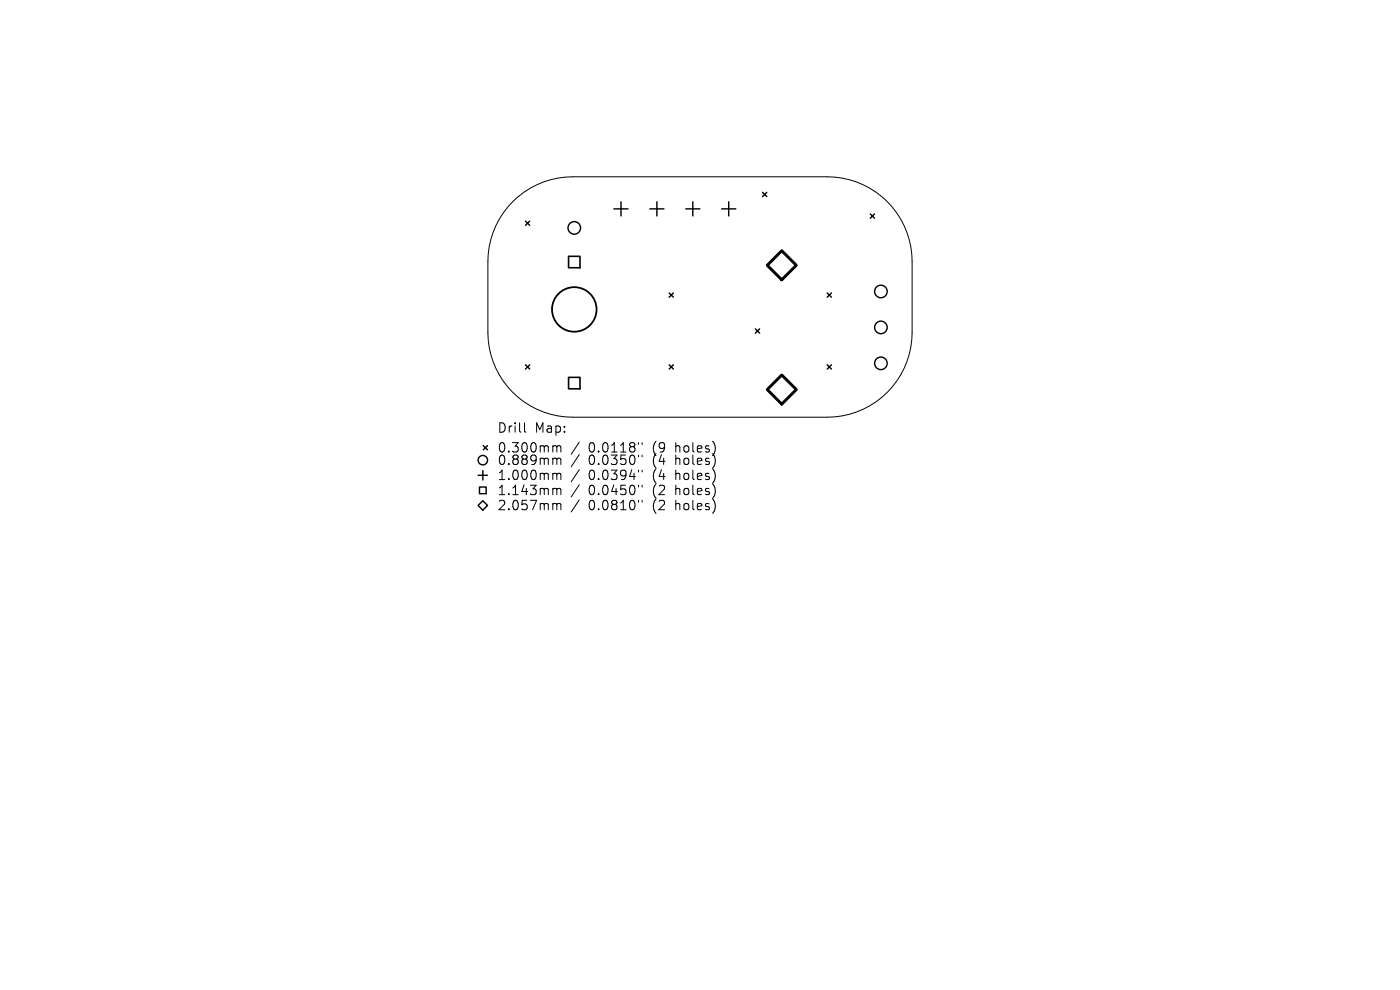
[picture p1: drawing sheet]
<svg xmlns="http://www.w3.org/2000/svg" width="297mm" height="210mm" viewBox="0 0 297 210" stroke-linecap="round" stroke-linejoin="round" font-family="sans-serif">
<defs><g id="words">
<g font-size="2.8">
<text x="105.4" y="92.1">Drill</text>
<text x="113.4" y="92.1">Map:</text>
<text x="105.4" y="96.3">0.300mm</text>
<text x="105.4" y="98.9">0.889mm</text>
<text x="124.9" y="96.3">0.0118&quot;</text>
<text x="124.9" y="98.9">0.0350&quot;</text>
<text x="138.6" y="96.3">(9</text>
<text x="138.6" y="98.9">(4</text>
<text x="143.6" y="96.3">holes)</text>
<text x="143.6" y="98.9">holes)</text>
<text x="105.4" y="102.1">1.000mm</text>
<text x="105.4" y="105.3">1.143mm</text>
<text x="124.9" y="102.1">0.0394&quot;</text>
<text x="124.9" y="105.3">0.0450&quot;</text>
<text x="138.6" y="102.1">(4</text>
<text x="138.6" y="105.3">(2</text>
<text x="143.6" y="102.1">holes)</text>
<text x="143.6" y="105.3">holes)</text>
<text x="105.4" y="108.5">2.057mm</text>
<text x="124.9" y="108.5">0.0810&quot;</text>
<text x="138.6" y="108.5">(2</text>
<text x="143.6" y="108.5">holes)</text>
</g>
</g></defs>
<g fill="none" stroke="#000" stroke-width=".21">
<path d="M108.8 42.8a18 18 0 0 1 12.7-5.3h54a18 18 0 0 1 18 18v15a18 18 0 0 1-18 18h-54a18 18 0 0 1-18-18v-15a18 18 0 0 1 5.3-12.7zM111.3 89.7v1.7l.3 .3M117.6 94.6h.2l.3 .2M117.6 97.2h.2l.3 .3M118.1 94.8l.3-.2 .5 .1 .1 1.2M118.1 94.8v1.1M118.1 97.5v1M118.1 97.5l.3-.3 .5 .1 .1 1.2M122.9 93.8l-1.7 2.6M122.9 96.4l-1.7 2.6M122.9 99.6l-1.7 2.6M135.5 93.9v.4"/>
<path d="M135.5 96.5v.4M135.5 99.7v.4M136.2 93.9v.4M136.2 96.5v.4M136.2 99.7v.4M117.6 100.4h.2l.3 .3M117.6 103.6h.2l.3 .3M117.6 106.8l.4 .1 .1 .2M118.1 100.7v1M118.1 103.9v1M118.1 107.1v1M118.1 100.7l.3-.3 .5 .1 .1 1.2"/>
<path d="M118.1 103.9l.3-.3 .5 .1 .1 1.2M118.1 107.1l.3-.3 .5 .1 .1 1.2M122.9 102.8l-1.7 2.6M122.9 106l-1.7 2.6M135.5 102.9v.4M135.5 106.1v.4M136.2 102.9v.4M136.2 106.1v.4"/>
</g>
<circle cx="121.8" cy="65.6" r="4.7" fill="none" stroke="#000" stroke-width=".38"/>
<g fill="none" stroke="#000" stroke-width=".3">
<path d="M111.5 46.9l.9 .9M112.4 46.9l-.9 .9M130.2 44.3h3M131.7 42.8v3M137.9 44.3h3M139.4 42.8v3M145.5 44.3h3M147 42.8v3M153.1 44.3h3M154.6 42.8v3M161.8 40.8l.9 .9M162.7 40.8l-.9 .9"/>
<path d="M184.6 45.4l.9 .9M185.5 45.4l-.9 .9M111.5 77.4l.9 .9M112.4 77.4l-.9 .9M142 62.1l.9 .9M142 77.4l.9 .9M142.9 62.1l-.9 .9M142.9 77.4l-.9 .9M160.2 69.8l.9 .9M161.1 69.8l-.9 .9M175.5 62.1l.9 .9M175.5 77.4l.9 .9"/>
<path d="M176.4 62.1l-.9 .9M176.4 77.4l-.9 .9M102.4 99.8v2M102.5 94.5l.9 .9M103.4 94.5l-.9 .9M101.4 107.2l1-1 1 1-1 1zM101.4 100.8h2M101.7 103.3h1.4v1.4h-1.4z"/>
<circle cx="121.8" cy="48.3" r="1.33"/>
<circle cx="186.9" cy="77.1" r="1.33"/>
<circle cx="186.9" cy="61.8" r="1.33"/>
<circle cx="186.9" cy="69.5" r="1.33"/>
<circle cx="102.4" cy="97.6" r="1"/>
</g>
<path d="M120.6 54.4h2.4v2.4h-2.4zM120.6 80.1h2.4v2.4h-2.4z" fill="none" stroke="#000" stroke-width=".34"/>
<path d="M162.8 56.3l3-3.1 3.1 3.1-3.1 3.1zM162.8 82.6l3-3.1 3.1 3.1-3.1 3.1z" fill="none" stroke="#000" stroke-width=".62"/>
<use href="#words"/>
</svg>
